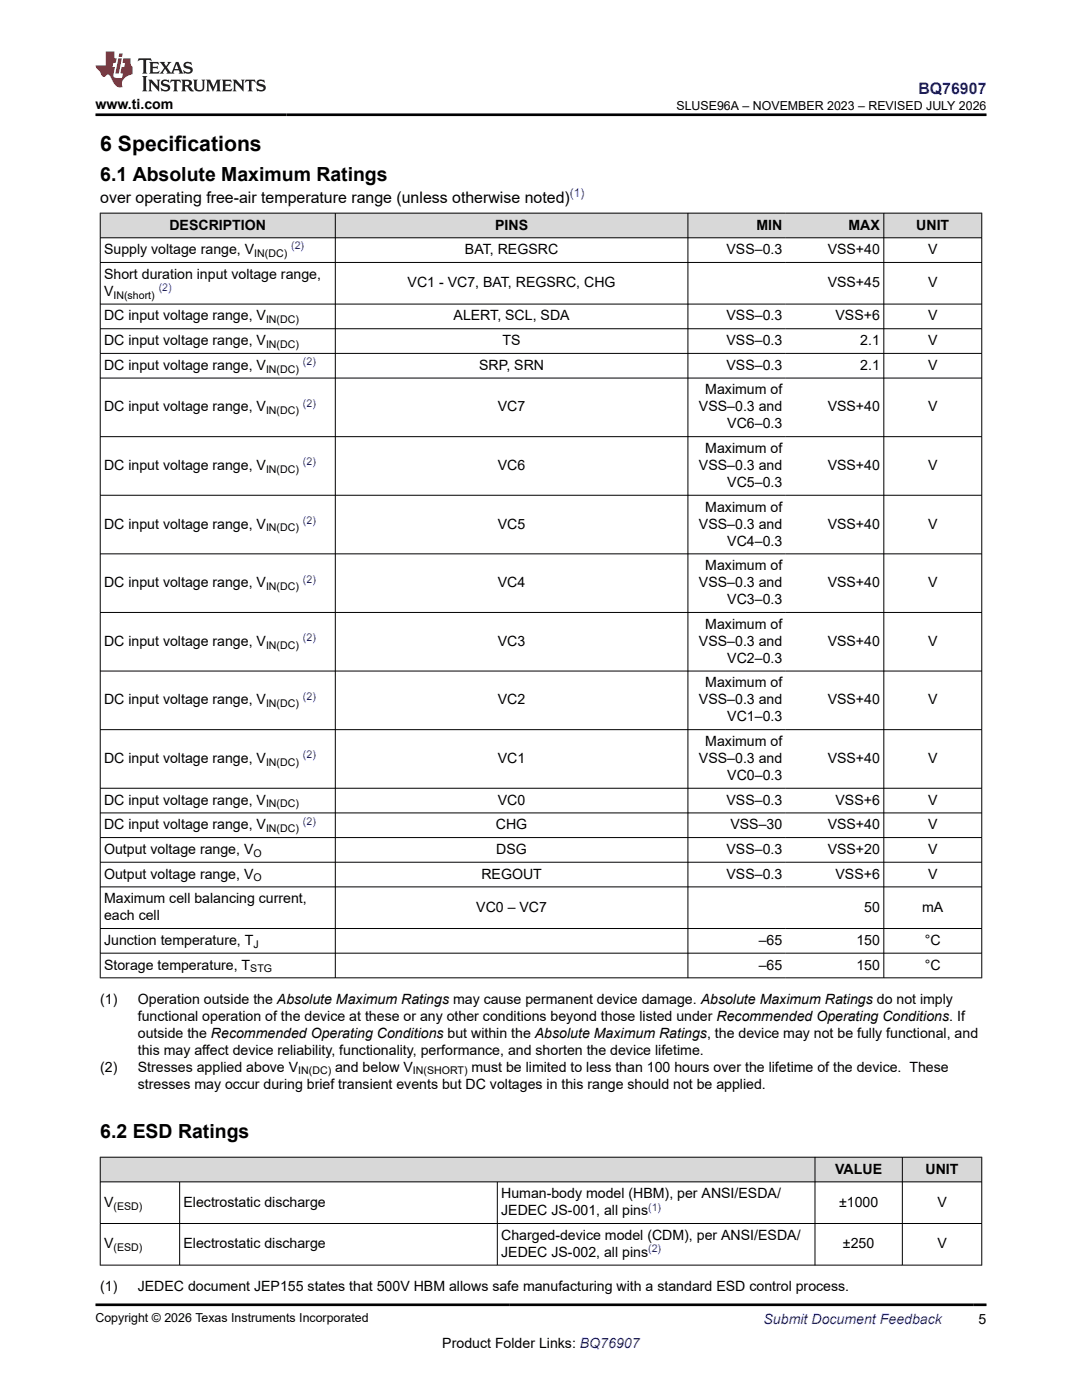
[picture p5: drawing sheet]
<svg xmlns="http://www.w3.org/2000/svg" width="216mm" height="279mm" viewBox="0 0 216 279" stroke-linecap="round" stroke-linejoin="round" font-family="sans-serif">
<defs><g id="words">
<text font-size="4.2" x="20" y="30.2">6 Specifications</text>
<g font-size="3.9">
<text x="20" y="36">6.1 Absolute Maximum Ratings</text>
<text x="20" y="227.2">6.2 ESD Ratings</text>
</g>
<text font-size="3.2" fill="#00f" x="183.3" y="18.7">BQ76907</text>
<text font-size="3.2" x="20" y="40.4">over operating free-air temperature range (unless otherwise noted)</text>
<g font-size="2.8">
<text x="19" y="21.8">www.ti.com</text>
<text x="33.8" y="45.8">DESCRIPTION</text>
<text x="98.8" y="45.8">PINS</text>
<text x="150.9" y="45.8">MIN</text>
<text x="169.3" y="45.8">MAX</text>
<text x="182.8" y="45.8">UNIT</text>
<text x="20.8" y="50.7">Supply voltage range, V</text>
<text x="92.8" y="50.7">BAT, REGSRC</text>
<text x="145" y="50.7">VSS–0.3</text>
<text x="165.2" y="50.7">VSS+40</text>
<text x="185.2" y="50.7">V</text>
<text x="20.8" y="55.7">Short duration input voltage range,</text>
<text x="20.8" y="59">V</text>
<text x="81.3" y="57.3">VC1 - VC7, BAT, REGSRC, CHG</text>
<text x="165.2" y="57.3">VSS+45</text>
<text x="185.2" y="57.3">V</text>
<text x="20.8" y="64">DC input voltage range, V</text>
<text x="90.5" y="64">ALERT, SCL, SDA</text>
<text x="145" y="64">VSS–0.3</text>
<text x="166.7" y="64">VSS+6</text>
<text x="185.2" y="64">V</text>
<text x="20.8" y="68.9">DC input voltage range, V</text>
<text x="100.3" y="68.9">TS</text>
<text x="145" y="68.9">VSS–0.3</text>
<text x="171.7" y="68.9">2.1</text>
<text x="185.2" y="68.9">V</text>
<text x="20.8" y="73.8">DC input voltage range, V</text>
<text x="95.6" y="73.8">SRP, SRN</text>
<text x="145" y="73.8">VSS–0.3</text>
<text x="171.7" y="73.8">2.1</text>
<text x="185.2" y="73.8">V</text>
<text x="20.8" y="82.1">DC input voltage range, V</text>
<text x="99.3" y="82.1">VC7</text>
<text x="139.5" y="82.1">VSS–0.3 and</text>
<text x="140.7" y="78.7">Maximum of</text>
<text x="165.2" y="82.1">VSS+40</text>
<text x="185.2" y="82.1">V</text>
<text x="145.1" y="85.5">VC6–0.3</text>
<text x="20.8" y="93.8">DC input voltage range, V</text>
<text x="99.3" y="93.8">VC6</text>
<text x="139.5" y="93.8">VSS–0.3 and</text>
<text x="140.7" y="90.4">Maximum of</text>
<text x="165.2" y="93.8">VSS+40</text>
<text x="185.2" y="93.8">V</text>
<text x="145.1" y="97.2">VC5–0.3</text>
<text x="20.8" y="105.5">DC input voltage range, V</text>
<text x="99.3" y="105.5">VC5</text>
<text x="139.5" y="105.5">VSS–0.3 and</text>
<text x="140.7" y="102.1">Maximum of</text>
<text x="165.2" y="105.5">VSS+40</text>
<text x="185.2" y="105.5">V</text>
<text x="140.7" y="113.8">Maximum of</text>
<text x="145.1" y="108.9">VC4–0.3</text>
<text x="20.8" y="117.2">DC input voltage range, V</text>
<text x="99.3" y="117.2">VC4</text>
<text x="139.5" y="117.2">VSS–0.3 and</text>
<text x="165.2" y="117.2">VSS+40</text>
<text x="185.2" y="117.2">V</text>
<text x="140.7" y="125.5">Maximum of</text>
<text x="145.1" y="120.6">VC3–0.3</text>
<text x="20.8" y="128.9">DC input voltage range, V</text>
<text x="99.3" y="128.9">VC3</text>
<text x="139.5" y="128.9">VSS–0.3 and</text>
<text x="165.2" y="128.9">VSS+40</text>
<text x="185.2" y="128.9">V</text>
<text x="140.7" y="137.2">Maximum of</text>
<text x="145.1" y="132.3">VC2–0.3</text>
<text x="20.8" y="140.6">DC input voltage range, V</text>
<text x="99.3" y="140.6">VC2</text>
<text x="139.5" y="140.6">VSS–0.3 and</text>
<text x="145.1" y="144">VC1–0.3</text>
<text x="165.2" y="140.6">VSS+40</text>
<text x="185.2" y="140.6">V</text>
<text x="140.7" y="148.9">Maximum of</text>
<text x="20.8" y="152.3">DC input voltage range, V</text>
<text x="99.3" y="152.3">VC1</text>
<text x="139.5" y="152.3">VSS–0.3 and</text>
<text x="145.1" y="155.7">VC0–0.3</text>
<text x="165.2" y="152.3">VSS+40</text>
<text x="185.2" y="152.3">V</text>
<text x="20.8" y="160.6">DC input voltage range, V</text>
<text x="99.3" y="160.6">VC0</text>
<text x="145" y="160.6">VSS–0.3</text>
<text x="166.7" y="160.6">VSS+6</text>
<text x="185.2" y="160.6">V</text>
<text x="20.8" y="165.5">DC input voltage range, V</text>
<text x="98.9" y="165.5">CHG</text>
<text x="145.7" y="165.5">VSS–30</text>
<text x="165.2" y="165.5">VSS+40</text>
<text x="185.2" y="165.5">V</text>
<text x="20.8" y="170.4">Output voltage range, V</text>
<text x="99" y="170.4">DSG</text>
<text x="145" y="170.4">VSS–0.3</text>
<text x="165.2" y="170.4">VSS+20</text>
<text x="185.2" y="170.4">V</text>
<text x="20.8" y="175.3">Output voltage range, V</text>
<text x="96.1" y="175.3">REGOUT</text>
<text x="145" y="175.3">VSS–0.3</text>
<text x="166.7" y="175.3">VSS+6</text>
<text x="185.2" y="175.3">V</text>
<text x="20.8" y="180.3">Maximum cell balancing current,</text>
<text x="20.8" y="183.7">each cell</text>
<text x="95" y="182">VC0 – VC7</text>
<text x="172.4" y="182">50</text>
<text x="184" y="182">mA</text>
<text x="20.8" y="188.6">Junction temperature, T</text>
<text x="151.4" y="188.6">–65</text>
<text x="170.9" y="188.6">150</text>
<text x="184.5" y="188.6">°C</text>
<text x="20.8" y="193.5">Storage temperature, T</text>
<text x="151.4" y="193.5">–65</text>
<text x="170.9" y="193.5">150</text>
<text x="184.5" y="193.5">°C</text>
<text x="20" y="200.3">(1)</text>
<text x="27.5" y="203.7">functional operation of the device at these or any other conditions beyond those listed under Recommended Operating Conditions. If</text>
<text x="27.5" y="200.3">Operation outside the Absolute Maximum Ratings may cause permanent device damage. Absolute Maximum Ratings do not imply</text>
<text x="27.5" y="207.1">outside the Recommended Operating Conditions but within the Absolute Maximum Ratings, the device may not be fully functional, and</text>
<text x="20" y="213.8">(2)</text>
<text x="27.5" y="213.8">Stresses applied above V</text>
<text x="27.5" y="210.5">this may affect device reliability, functionality, performance, and shorten the device lifetime.</text>
<text x="66.9" y="213.8">and below V</text>
<text x="94.1" y="213.8">must be limited to less than 100 hours over the lifetime of the device. These</text>
<text x="27.5" y="217.2">stresses may occur during brief transient events but DC voltages in this range should not be applied.</text>
<text x="100" y="239.1">Human-body model (HBM), per ANSI/ESDA/</text>
<text x="166.7" y="234.2">VALUE</text>
<text x="184.7" y="234.2">UNIT</text>
<text x="20.8" y="240.8">V</text>
<text x="36.6" y="240.8">Electrostatic discharge</text>
<text x="100" y="242.5">JEDEC JS-001, all pins</text>
<text x="167.4" y="240.8">±1000</text>
<text x="187" y="240.8">V</text>
<text x="20.8" y="249.1">V</text>
<text x="36.6" y="249.1">Electrostatic discharge</text>
<text x="100" y="247.4">Charged-device model (CDM), per ANSI/ESDA/</text>
<text x="100" y="250.8">JEDEC JS-002, all pins</text>
<text x="168.2" y="249.1">±250</text>
<text x="187" y="249.1">V</text>
<text x="20" y="257.6">(1)</text>
<text x="27.5" y="257.6">JEDEC document JEP155 states that 500V HBM allows safe manufacturing with a standard ESD control process.</text>
<text x="88.3" y="269">Product Folder Links: BQ76907</text>
<text x="195.3" y="264.2">5</text>
</g>
<text font-size="2.8" fill="#00f" x="152.4" y="264.2">Submit Document Feedback</text>
<g font-size="2.5">
<text x="135" y="21.9">SLUSE96A – NOVEMBER 2023 – REVISED JULY 2026</text>
<text x="19" y="263.9">Copyright © 2026 Texas Instruments Incorporated</text>
</g>
<text font-size="2.4" fill="#00f" x="113.7" y="39.4">(1)</text>
<g font-size="2.1">
<text x="50.7" y="51.3">IN(DC)</text>
<text x="22.6" y="59.6">IN(short)</text>
<text x="53.1" y="64.5">IN(DC)</text>
<text x="53.1" y="69.4">IN(DC)</text>
<text x="53.1" y="74.4">IN(DC)</text>
<text x="53.1" y="82.7">IN(DC)</text>
<text x="53.1" y="94.4">IN(DC)</text>
<text x="53.1" y="106.1">IN(DC)</text>
<text x="53.1" y="117.8">IN(DC)</text>
<text x="53.1" y="129.5">IN(DC)</text>
<text x="53.1" y="141.1">IN(DC)</text>
<text x="53.1" y="152.8">IN(DC)</text>
<text x="53.1" y="161.2">IN(DC)</text>
<text x="53.1" y="166.1">IN(DC)</text>
<text x="50.6" y="171">O</text>
<text x="50.6" y="175.9">O</text>
<text x="50.6" y="189.1">J</text>
<text x="49.9" y="194.1">STG</text>
<text x="59.5" y="214.4">IN(DC)</text>
<text x="82.4" y="214.4">IN(SHORT)</text>
<text x="22.6" y="241.4">(ESD)</text>
<text x="22.6" y="249.7">(ESD)</text>
</g>
<g font-size="2.1" fill="#00f">
<text x="58.1" y="49.8">(2)</text>
<text x="31.7" y="58.1">(2)</text>
<text x="60.5" y="72.9">(2)</text>
<text x="60.5" y="81.2">(2)</text>
<text x="60.5" y="92.9">(2)</text>
<text x="60.5" y="104.6">(2)</text>
<text x="60.5" y="116.3">(2)</text>
<text x="60.5" y="127.9">(2)</text>
<text x="60.5" y="139.6">(2)</text>
<text x="60.5" y="151.3">(2)</text>
<text x="60.5" y="164.6">(2)</text>
<text x="129.3" y="241.6">(1)</text>
<text x="129.3" y="249.9">(2)</text>
</g>
</g></defs>
<g fill="#d8d8d8">
<path d="M20 42.5h175.9v5h-175.9z" fill-rule="evenodd"/>
<path d="M20.1 42.6h46.7v4.8h-46.7z" fill-rule="evenodd"/>
<path d="M67 42.6h70.2v4.8h-70.2z" fill-rule="evenodd"/>
<path d="M137.3 42.6h19.5v4.8h-19.5z" fill-rule="evenodd"/>
<path d="M156.8 42.6h19.5v4.8h-19.5z" fill-rule="evenodd"/>
<path d="M176.4 42.6h19.4v4.8h-19.4z" fill-rule="evenodd"/>
</g>
<g fill="none" stroke="#000" stroke-width=".2">
<path d="M19.9 42.5h176.1M19.9 47.5h176.1M19.9 52.4h176.1M20 42.5v152.7M66.9 42.5v152.7M137.3 42.5v152.7M176.4 42.5v152.7M195.9 42.5v152.7M19.9 60.7h176.1M19.9 65.6h176.1M19.9 70.5h176.1M19.9 75.5h176.1"/>
<path d="M19.9 87.1h176.1M19.9 98.8h176.1M19.9 110.5h176.1M19.9 122.2h176.1M19.9 133.9h176.1M19.9 145.6h176.1M19.9 157.3h176.1M19.9 162.2h176.1M19.9 167.2h176.1M19.9 172.1h176.1M19.9 177h176.1M19.9 185.3h176.1"/>
<path d="M19.9 190.2h176.1M19.9 195.1h176.1"/>
</g>
<g fill="#d8d8d8">
<path d="M20 230.9h175.9v5h-175.9z" fill-rule="evenodd"/>
<path d="M20.1 231h142.5v4.8h-142.5z" fill-rule="evenodd"/>
<path d="M162.7 231h17.3v4.8h-17.3z" fill-rule="evenodd"/>
<path d="M180.1 231h15.7v4.8h-15.7z" fill-rule="evenodd"/>
</g>
<path d="M19.9 230.9h176.1M19.9 235.9h176.1M20 230.9v21.6M35.8 235.9v16.6M99.2 235.9v16.6M162.6 230.9v21.6M180.1 230.9v21.6M195.9 230.9v21.6M19.9 244.2h176.1M19.9 252.5h176.1" fill="none" stroke="#000" stroke-width=".2"/>
<path d="M27.7 11.6l-.2 .6 .5-.2h.6v.1v2.2l-.2 .4h1l-.2-.4v-2.2v-.1h.5l.5 .2-.1-.6zM29.8 12.4l.2 .3v1.6l-.2 .4h1.9l.1-.6a1.08 1.08 0 0 1-1.3 .2v-.7h.6l.4 .2v-.7l-.4 .2h-.6v-.5l.2-.2a1 1 0 0 1 1 .3l-.1-.5zM31.8 12.4l1 1.1-1 1.2h.9l-.2-.2 .4-.8 .5 .8-.2 .2h1.6l-.2-.2 .1-.5h1l.1 .5-.1 .2h.9l-.2-.4-.8-1.9h-.5l-1 2.1-.8-1.1 .9-1h-.8l.2 .2-.5 .6-.3-.6 .1-.2zM35.2 12.8l.4 1h-.8zM36.8 12.5a.65 .65 0 0 0-.2 .7 .65 .65 0 0 0 .6 .5l.7 .1 .1 .3a.79 .79 0 0 1-.7 .4 .79 .79 0 0 1-.7-.5l.1 .7 .2-.1a.93 .93 0 0 0 1.1 0 .93 .93 0 0 0 .4-.9 1.46 1.46 0 0 0-1.2-.6l-.1-.3a1.09 1.09 0 0 1 1.2 .2l-.2-.6-.1 .1-.6-.2zM28.4 15.2l.2 .4v2.2l-.2 .4h1l-.2-.4v-2.2l.2-.4zM29.6 15.9l.2 .4v1.5l-.2 .4h.8l-.3-.4v-1.3l1.7 1.8v-2l.2-.4h-.8l.2 .2 .1 1.1-1.2-1.3zM32.3 16a.65 .65 0 0 0-.2 .8 .65 .65 0 0 0 .7 .4l.6 .2 .1 .2a.79 .79 0 0 1-.7 .4 .79 .79 0 0 1-.7-.5l.1 .7 .2-.1a.93 .93 0 0 0 1.1 .1 .93 .93 0 0 0 .4-1 1.46 1.46 0 0 0-1.2-.5l-.1-.4a1.09 1.09 0 0 1 1.2 .2l-.2-.6-.1 .1-.6-.1zM34.1 15.9l-.1 .6a.63 .63 0 0 1 .7-.3l.1 1.6-.3 .4h1l-.2-.4v-1.6a.66 .66 0 0 1 .8 .3l-.1-.6zM36.2 15.9l.2 .4v1.5l-.2 .4h.9l-.2-.2v-.7h.5l.1 .2a.79 .79 0 0 0 1.2 .6l-1-.9a.61 .61 0 0 0 .6-.6 .61 .61 0 0 0-.5-.7zM36.9 16.2h.2a.47 .47 0 0 1 .5 .1 .47 .47 0 0 1 .1 .5l-.2 .1-.6 .1zM38.5 15.9l.2 .2a2.27 2.27 0 0 0 .4 2 1.04 1.04 0 0 0 1.7-.7v-1.3l.2-.2h-.8l.2 .4v1.1a.6 .6 0 0 1-.6 .6 .6 .6 0 0 1-.6-.6v-1.1l.3-.4zM41.1 15.9l.2 .4v1.5l-.2 .4h.7l-.2-.4v-1.4l.9 1.9 .8-1.9v1.4l-.2 .4h1l-.3-.4v-1.5l.3-.4h-.8l-.7 1.5-.7-1.5zM44.3 15.9l.2 .4v1.5l-.2 .4h1.9l.1-.6a1.09 1.09 0 0 1-1.3 .2v-.7h.6l.4 .2v-.6l-.4 .2h-.6v-.6l.2-.1a1.01 1.01 0 0 1 1 .3l-.1-.6zM46.4 15.9l.3 .4v1.5l-.3 .4h.8l-.2-.4v-1.3l1.6 1.8v-2l.2-.4h-.7l.2 .2v1.1l-1.2-1.3zM49 15.9l-.1 .6a.63 .63 0 0 1 .8-.3v1.6l-.3 .4h1l-.2-.4v-1.6a.66 .66 0 0 1 .8 .3l-.1-.6zM51.4 16a.65 .65 0 0 0-.2 .8 .65 .65 0 0 0 .6 .4l.6 .2 .2 .2a.79 .79 0 0 1-.8 .4 .79 .79 0 0 1-.6-.5l.1 .7 .2-.1a.93 .93 0 0 0 1 .1 .93 .93 0 0 0 .5-1 1.46 1.46 0 0 0-1.3-.5l-.1-.4a1.09 1.09 0 0 1 1.3 .2l-.2-.6-.2 .1-.5-.1z" fill="#231f20"/>
<path d="M21.1 10.3v2.7h-2.1l.1 .4 .9 1a.95 .95 0 0 0 .9 .9 .59 .59 0 0 1 .6-.4 .59 .59 0 0 1 .5 .3l.4 .8a1.59 1.59 0 0 0 2.1 1.4 1.61 1.61 0 0 1 1-2.3l1-.3-.1-1.5a1.59 1.59 0 0 1-.4-1.7h-1.4l-.2 .9h.5l-.1 .9h-.5l-.2 .9v.3l.4 .1-.2 .9h-.6a.73 .73 0 0 1-1.1-.7l.3-1.5h-.5l.2-.9h.5l.2-.9h-.5v-1.3zM23.6 11.6l-.6 3.1h.7l.6-3.1zM23.8 10.7l-.1 .6h.7l.1-.6z" fill="#ed1c24"/>
<path d="M19 22.9h177.8M19 260.4h177.8" fill="none" stroke="#000" stroke-width=".53"/>
<use href="#words"/>
</svg>
